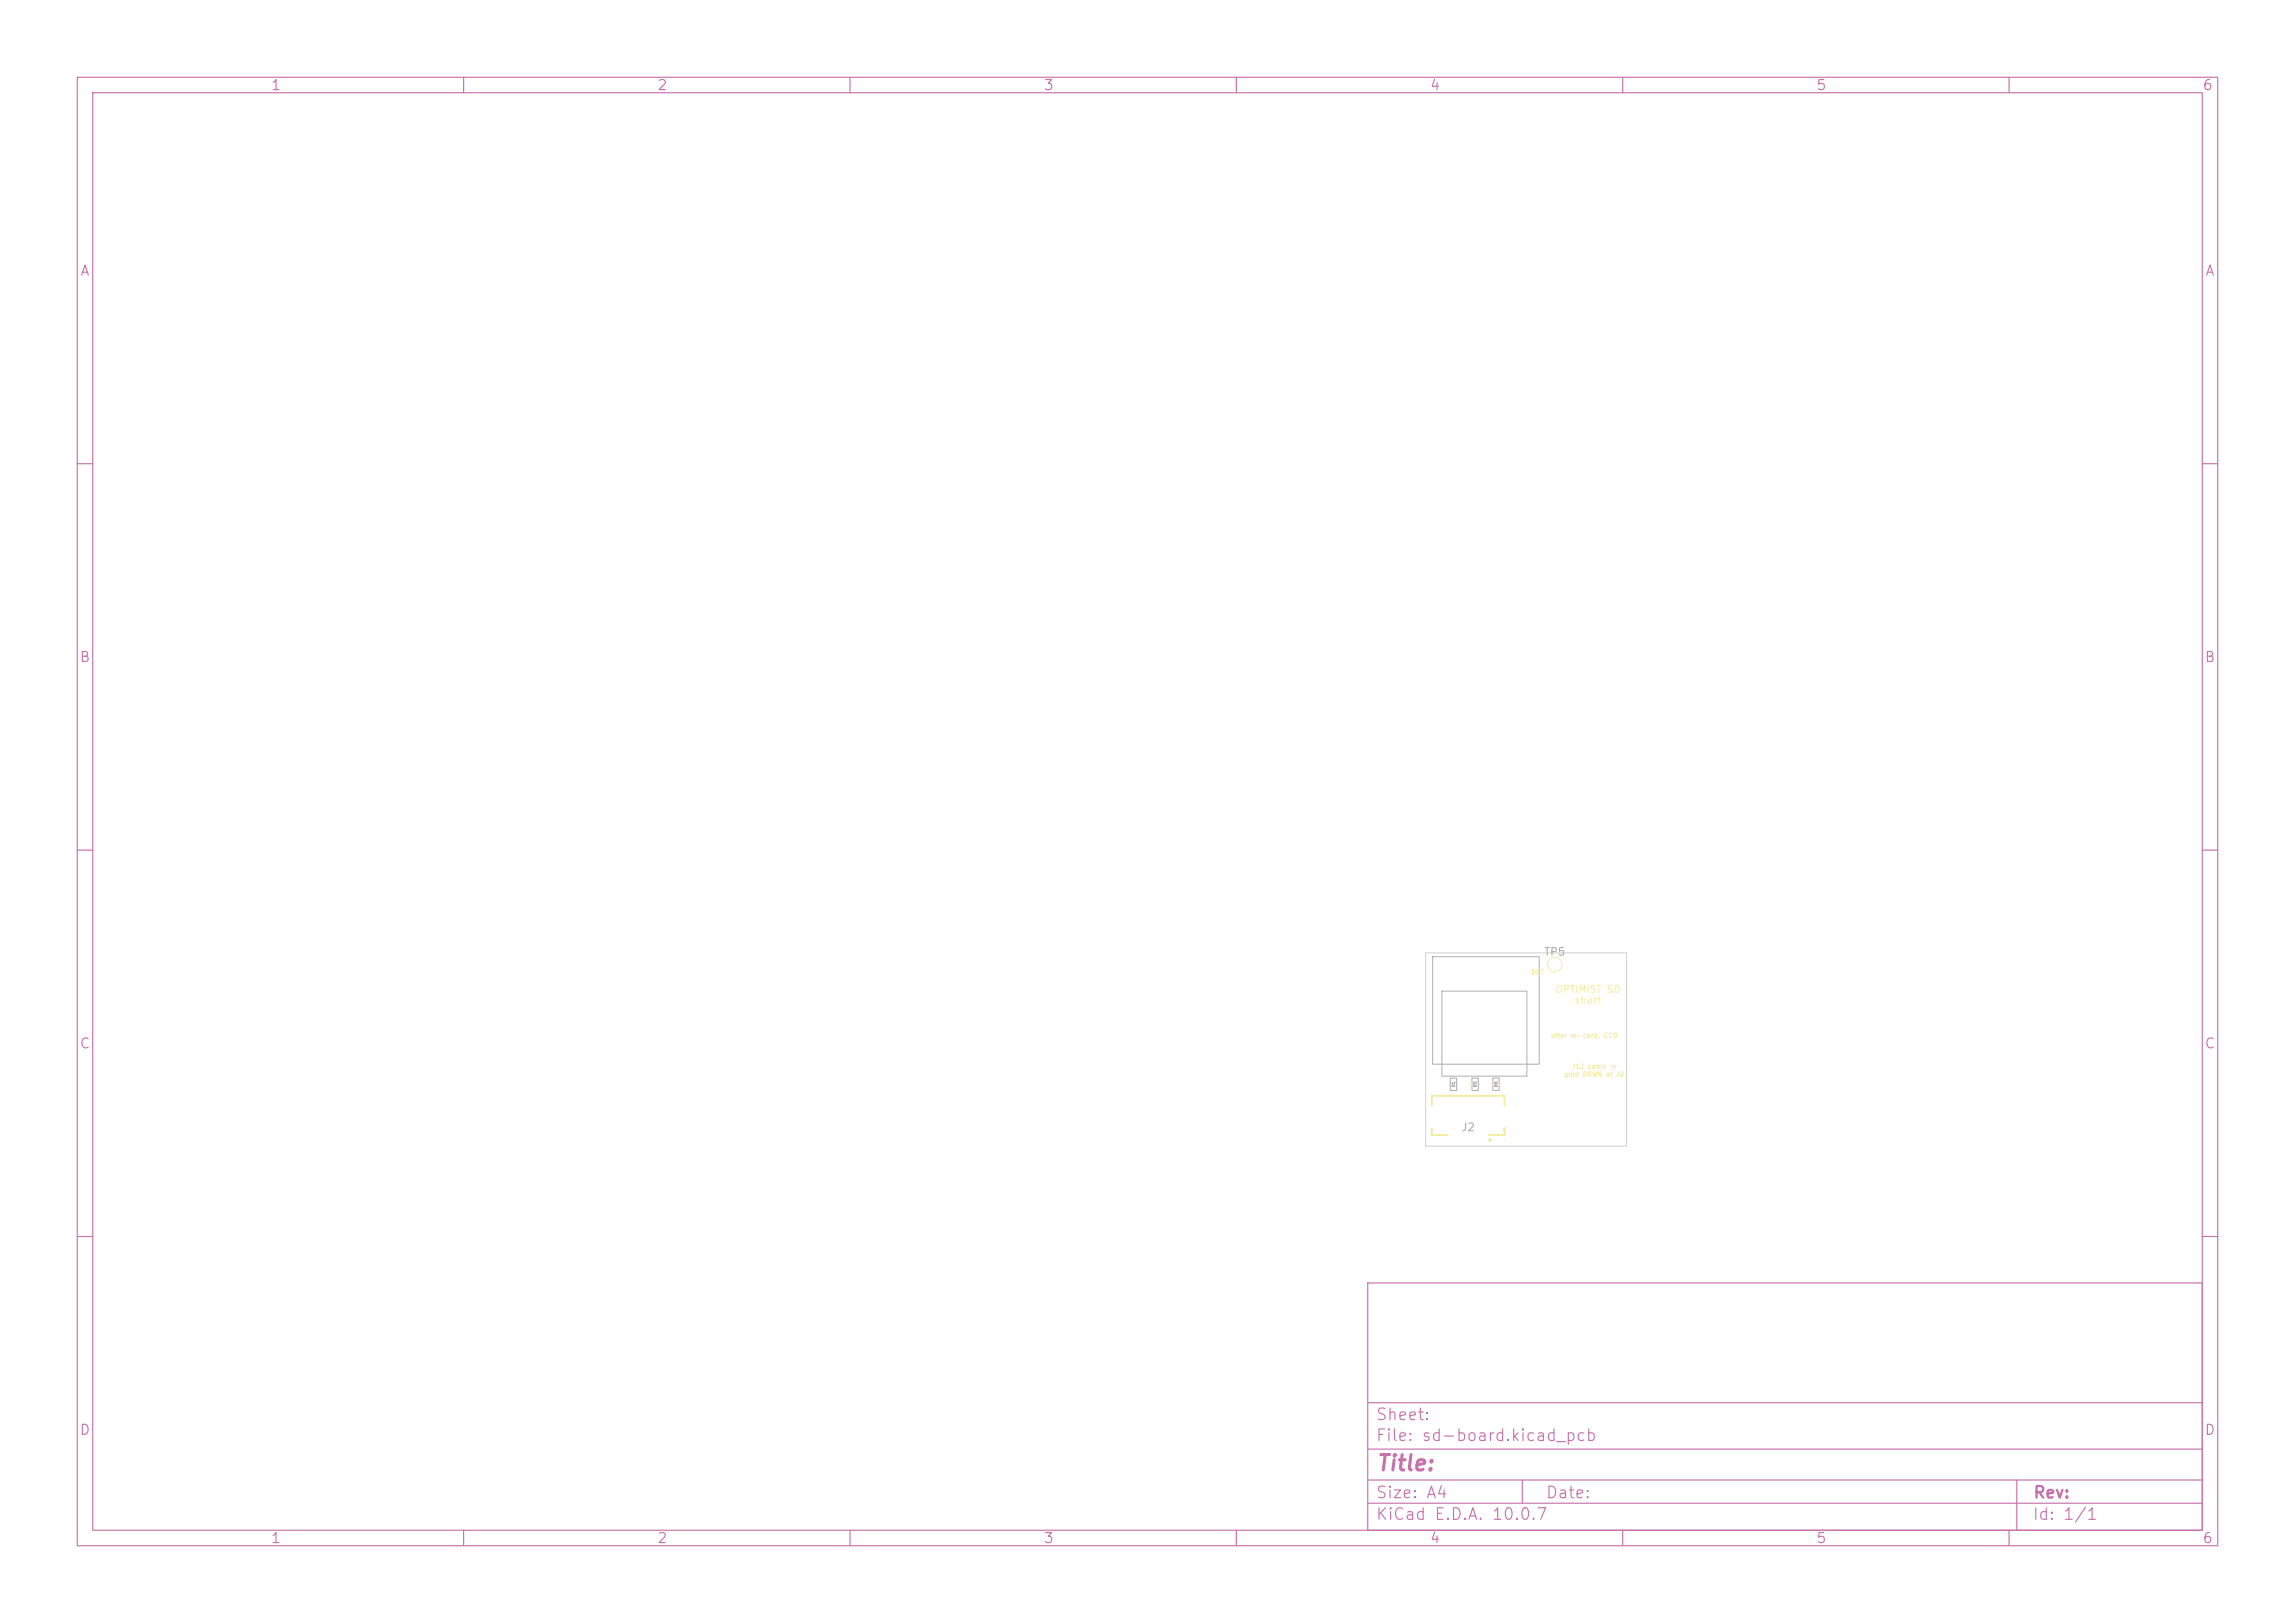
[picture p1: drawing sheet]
<svg xmlns="http://www.w3.org/2000/svg" width="297mm" height="210mm" viewBox="0 0 297 210" stroke-linecap="round" stroke-linejoin="round" font-family="sans-serif">
<defs><g id="words">
<text font-size="2" fill="#c872ab" x="178" y="190.8">Title:</text>
<g font-size="1.5" fill="#c872ab">
<text x="178" y="184.1">Sheet:</text>
<text x="178" y="186.8">File: sd-board.kicad_pcb</text>
<text x="178" y="197">KiCad E.D.A. 10.0.7</text>
<text x="178" y="194.2">Size: A4</text>
<text x="200" y="194.2">Date:</text>
<text x="263" y="197">Id: 1/1</text>
<text x="263" y="194.2">Rev:</text>
</g>
<g font-size="1.3" fill="#c872ab">
<text x="35" y="12">1</text>
<text x="85" y="12">2</text>
<text x="135" y="12">3</text>
<text x="185" y="12">4</text>
<text x="235" y="12">5</text>
<text x="285" y="12">6</text>
<text x="10.3" y="36">A</text>
<text x="285.3" y="36">A</text>
<text x="10.2" y="86">B</text>
<text x="285.2" y="86">B</text>
<text x="10.2" y="136">C</text>
<text x="285.2" y="136">C</text>
<text x="10.2" y="186">D</text>
<text x="285.2" y="186">D</text>
<text x="35" y="200">1</text>
<text x="85" y="200">2</text>
<text x="135" y="200">3</text>
<text x="185" y="200">4</text>
<text x="235" y="200">5</text>
<text x="285" y="200">6</text>
</g>
<g font-size="1" fill="#afafaf">
<text x="199.7" y="123.9">TP5</text>
<text x="189" y="146.6">J2</text>
</g>
<g font-size=".9" fill="#f2eda1">
<text x="201.2" y="128.7">OPTIMIST SD</text>
<text x="203.7" y="130.1">short</text>
</g>
<g font-size=".6" fill="#f2eda1">
<text x="198.1" y="126.3">DET</text>
<text x="200.6" y="134.5">after m-card, CC0</text>
<text x="202.4" y="139.5">gold DOWN at J2</text>
<text x="203.4" y="138.5">J12 cable in</text>
</g>
<g font-size=".4" fill="#afafaf">
<text x="188.4" y="140.7" transform="rotate(-90 188.4 140.7)">R1</text>
<text x="191.2" y="140.7" transform="rotate(-90 191.2 140.7)">R5</text>
<text x="193.9" y="140.7" transform="rotate(-90 193.9 140.7)">R6</text>
</g>
</g></defs>
<g fill="none" stroke="#c872ab" stroke-width=".15">
<path d="M10 10h277v190h-277zM12 12h273v186h-273zM60 10v2M110 10v2M160 10v2M210 10v2M260 10v2M10 60h2M285 60h2M10 110h2M285 110h2M10 160h2"/>
<path d="M177 166h108v32h-108zM285 160h2M60 198v2M110 198v2M160 198v2M177 194.5h108M177 191.5h108M177 187.5h108M177 181.5h108M197 191.5v3M210 198v2M260 198v2"/>
<path d="M261 191.5v6.5"/>
</g>
<path d="M184.5 123.3h26v25h-26z" fill="none" stroke="#d0d2cd" stroke-width=".13"/>
<path d="M185.4 123.8h13.8v13.9h-13.8zM186.6 128.2h11v11h-11zM187.7 139.5h.8v1.6h-.8zM190.5 139.5h.8v1.6h-.8zM193.2 139.5h.8v1.6h-.8z" fill="none" stroke="#afafaf" stroke-width=".13"/>
<g fill="none" stroke="#f2eda1" stroke-width=".25">
<path d="M185.3 143.1v-1.3h9.4v1.3M185.3 146v.9h2.1M194.7 146v.9h-2.1"/>
<circle cx="192.8" cy="147.5" r=".13"/>
</g>
<circle cx="194.7" cy="146" r=".12" fill="#f2eda1" stroke="#f2eda1" stroke-width=".13"/>
<g fill="none" stroke="#f2eda1" stroke-width=".13">
<path d="M187.6 140v.6M188.6 140v.6M190.4 140v.6M191.4 140v.6M193.1 140v.6M194.1 140v.6"/>
<circle cx="201.2" cy="124.8" r=".95"/>
<circle cx="194.7" cy="147.5" r=".03"/>
</g>
<use href="#words"/>
</svg>
